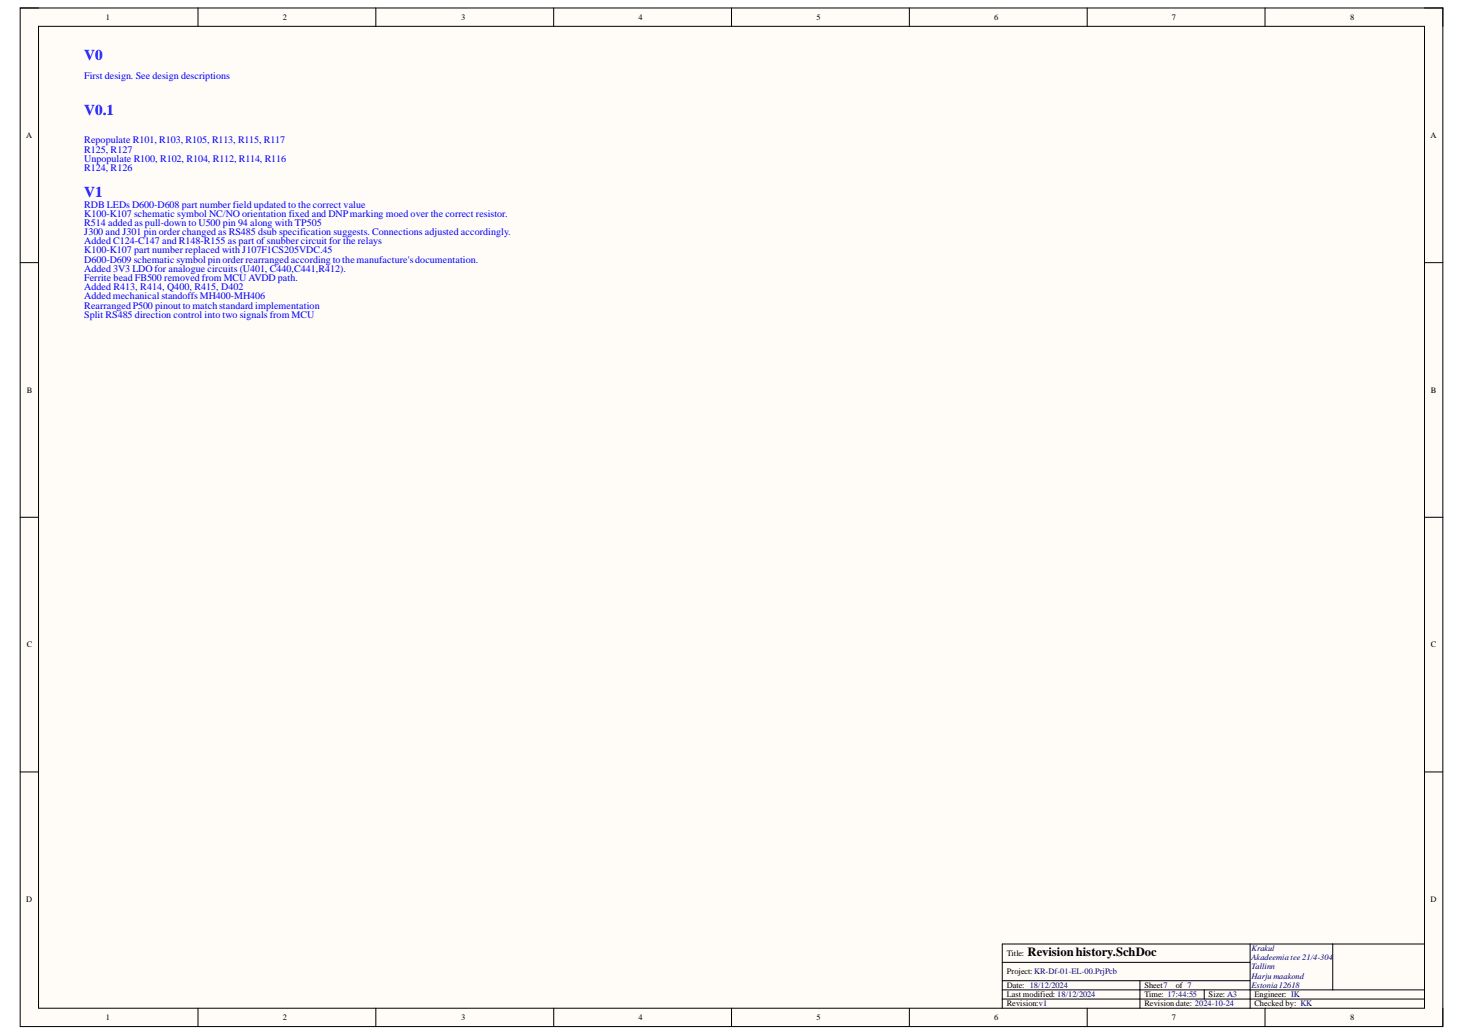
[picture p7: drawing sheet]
<svg xmlns="http://www.w3.org/2000/svg" width="297mm" height="210mm" viewBox="0 0 297 210" stroke-linecap="round" stroke-linejoin="round" font-family="sans-serif">
<defs><g id="words">
<g font-size="3" fill="#00f">
<text x="17.1" y="12.1">V0</text>
<text x="17.1" y="23.2">V0.1</text>
<text x="17.1" y="40">V1</text>
</g>
<text font-size="2.5" x="208.4" y="193.6">Revision history.SchDoc</text>
<g font-size="2" fill="#00f">
<text x="17.1" y="16">First design. See design descriptions</text>
<text x="17.1" y="29.1">Repopulate R101, R103, R105, R113, R115, R117</text>
<text x="17.1" y="30.9">R125, R127</text>
<text x="17.1" y="32.8">Unpopulate R100, R102, R104, R112, R114, R116</text>
<text x="17.1" y="34.6">R124, R126</text>
<text x="17.1" y="42.1">RDB LEDs D600-D608 part number field updated to the correct value</text>
<text x="17.1" y="43.9">K100-K107 schematic symbol NC/NO orientation fixed and DNPmarking moed over the correct resistor.</text>
<text x="17.1" y="45.8">R514 added as pull-down to U500 pin 94 along with TP505</text>
<text x="17.1" y="47.6">J300 and J301 pin order changed as RS485 dsub specification suggests. Connections adjusted accordingly.</text>
<text x="17.1" y="49.5">Added C124-C147 and R148-R155 as part of snubber circuit for the relays</text>
<text x="17.1" y="51.4">K100-K107 part number replaced with J107F1CS205VDC.45</text>
<text x="17.1" y="53.2">D600-D609 schematic symbol pinorderrearrangedaccording tothe manufacture'sdocumentation.</text>
<text x="17.1" y="55.1">Added 3V3 LDO for analogue circuits (U401, C440,C441,R412).</text>
<text x="17.1" y="56.9">Ferrite bead FB500 removed from MCU AVDD path.</text>
<text x="17.1" y="58.8">Added R413, R414, Q400, R415, D402</text>
<text x="17.1" y="60.7">Addedmechanical standoffsMH400-MH406</text>
<text x="17.1" y="62.5">RearrangedP500 pinout tomatchstandard implementation</text>
<text x="17.1" y="64.4">Split RS485 direction control into two signals from MCU</text>
</g>
<g font-size="1.7">
<text x="21.5" y="4">1</text>
<text x="57.3" y="4">2</text>
<text x="93.5" y="4">3</text>
<text x="129.5" y="4">4</text>
<text x="165.6" y="4">5</text>
<text x="201.6" y="4">6</text>
<text x="237.6" y="4">7</text>
<text x="273.7" y="4">8</text>
<text x="5.3" y="28">A</text>
<text x="290.1" y="28">A</text>
<text x="5.4" y="79.6">B</text>
<text x="290.1" y="79.6">B</text>
<text x="5.4" y="131.1">C</text>
<text x="290.1" y="131.1">C</text>
<text x="5.3" y="182.7">D</text>
<text x="290.1" y="182.7">D</text>
<text x="204.1" y="193.6">Title:</text>
<text x="204.1" y="197.3">Project: KR-Df-01-EL-00.PrjPcb</text>
<text x="204.1" y="200.1">Date: 18/12/2024</text>
<text x="204.1" y="203.9">Revision:v1</text>
<text x="204.1" y="202">Last modified: 18/12/2024</text>
<text x="232" y="200.1">Sheet7</text>
<text x="232" y="202">Time: 17:44:55</text>
<text x="232" y="203.9">Revision date: 2024-10-24</text>
<text x="238.4" y="200.1">of 7</text>
<text x="245.1" y="202">Size: A3</text>
<text x="254.4" y="202">Engineer: IK</text>
<text x="254.4" y="203.9">Checked by: KK</text>
<text x="21.5" y="206.6">1</text>
<text x="57.3" y="206.6">2</text>
<text x="93.5" y="206.6">3</text>
<text x="129.5" y="206.6">4</text>
<text x="165.6" y="206.6">5</text>
<text x="201.6" y="206.6">6</text>
<text x="237.6" y="206.6">7</text>
<text x="273.7" y="206.6">8</text>
</g>
<g font-size="1.7" fill="#000080">
<text x="253.8" y="192.7">Krakul</text>
<text x="253.8" y="194.6">Akadeemia tee 21/4-304</text>
<text x="253.8" y="196.4">Tallinn</text>
<text x="253.8" y="198.3">Harju maakond</text>
<text x="253.8" y="200.1">Estonia12618</text>
</g>
</g></defs>
<path d="M4.1 1.6h288.4v206.4h-288.4z" fill-rule="evenodd" fill="#fffcf8"/>
<path d="M4.1 1.6h288.4v206.4h-288.4z" fill="none" stroke="#000" stroke-width=".2"/>
<path d="M7.8 5.3h281v199h-281z" fill-rule="evenodd" fill="#fffcf8"/>
<g fill="none" stroke="#000" stroke-width=".2">
<path d="M4.1 1.6h3.7M7.8 5.3h281v199h-281zM40.1 1.6v3.7M76.2 1.6v3.7M112.3 1.6v3.7M148.3 1.6v3.7M184.4 1.6v3.7M220.4 1.6v3.7M256.5 1.6v3.7M288.8 1.6h3.7v3.7M4.1 53.2h3.7M288.8 53.2h3.7"/>
<path d="M4.1 104.8h3.7M288.8 104.8h3.7M4.1 156.4h3.7M288.8 156.4h3.7M203.2 195h50.3M203.2 198.7h50.3M231.1 198.7v5.6M253.5 191.3v13M270.2 191.3v9.3M288.8 191.3h-85.6v13M40.1 204.3v3.7M76.2 204.3v3.7"/>
<path d="M112.3 204.3v3.7M148.3 204.3v3.7M184.4 204.3v3.7M203.2 202.4h85.6M203.2 200.6h85.6M220.4 204.3v3.7M244.2 200.6v1.8M256.5 204.3v3.7M292.5 204.3v3.7"/>
</g>
<use href="#words"/>
</svg>
